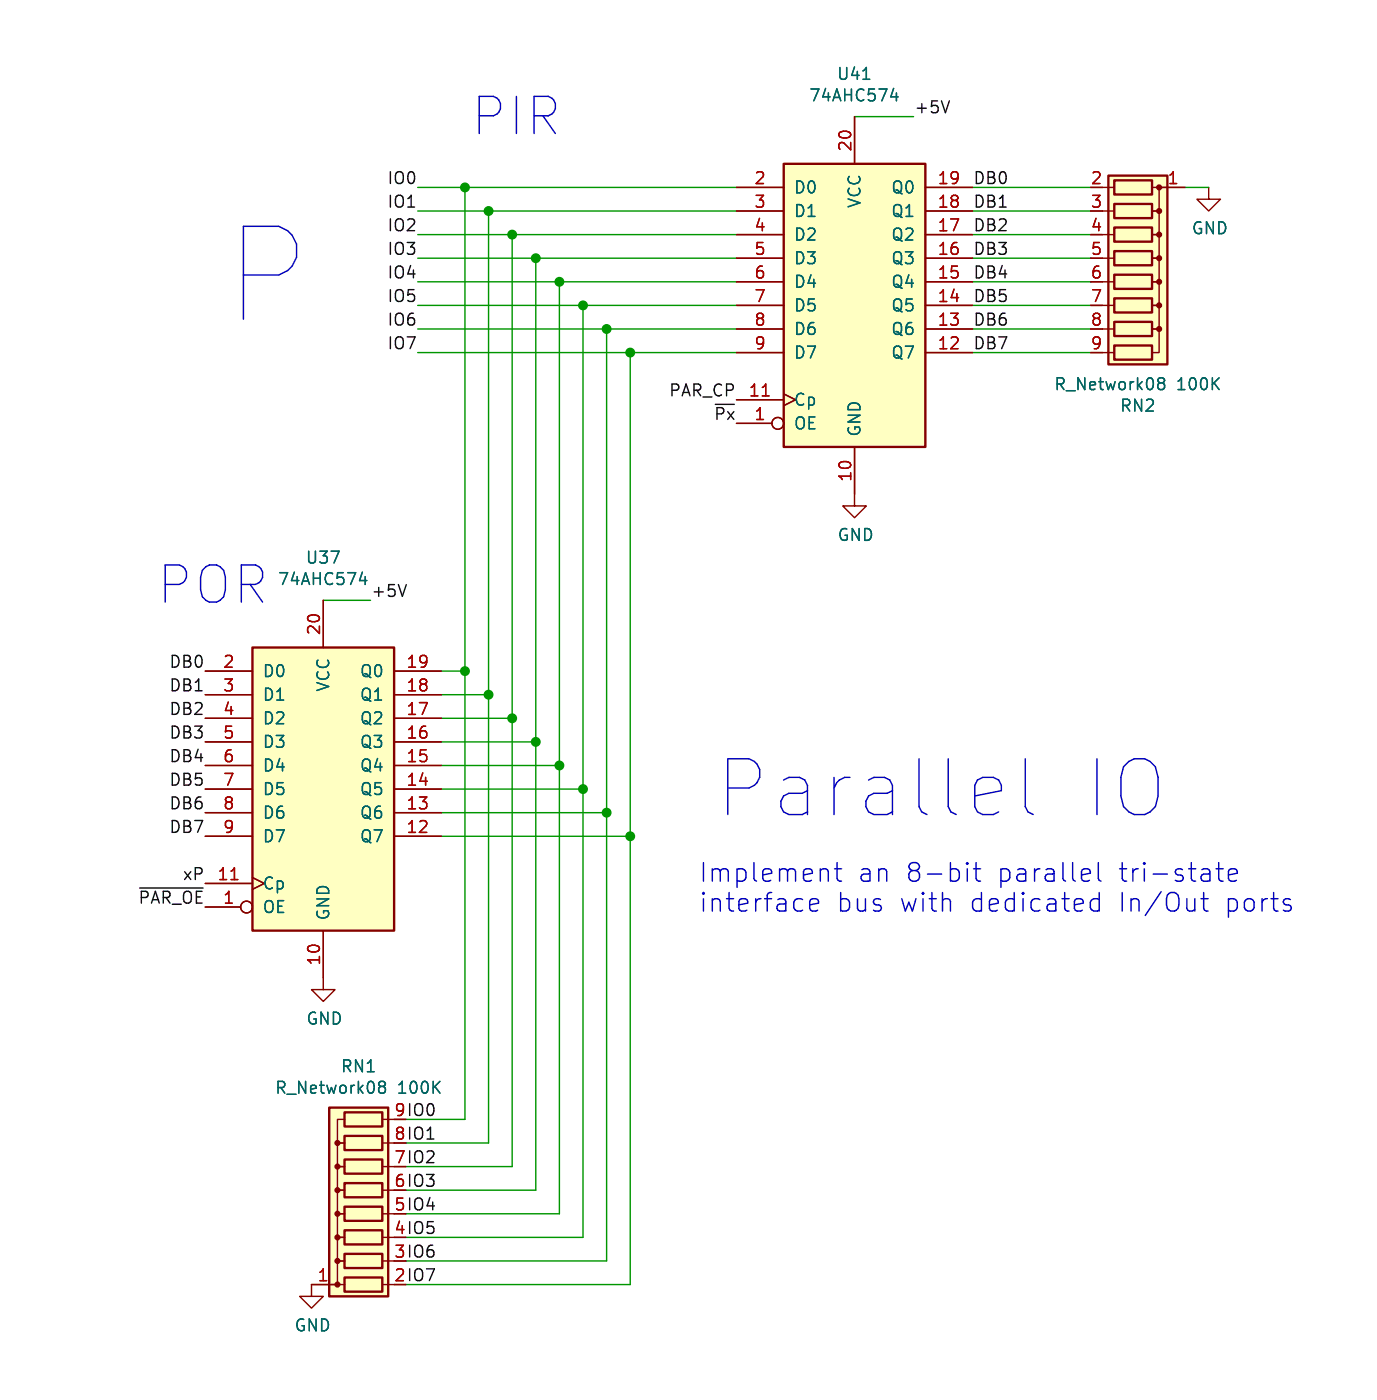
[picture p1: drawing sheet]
<svg xmlns="http://www.w3.org/2000/svg" width="148mm" height="151mm" viewBox="0 0 148 151" stroke-linecap="round" stroke-linejoin="round" font-family="sans-serif">
<defs><g id="words">
<text font-size="13.9" fill="#0000c2" x="23.7" y="35.6">P</text>
<g font-size="8.4" fill="#0000c2">
<text x="76.8" y="88.4">Parallel</text>
<text x="115.7" y="88.4">IO</text>
</g>
<g font-size="5.6" fill="#0000c2">
<text x="50.5" y="14.9">PIR</text>
<text x="16.7" y="65.3">POR</text>
</g>
<g font-size="2.8" fill="#0000c2">
<text x="75.1" y="95.1">Implement</text>
<text x="92.2" y="95.1">an</text>
<text x="97.4" y="95.1">8-bit</text>
<text x="107.3" y="95.1">parallel</text>
<text x="120.4" y="95.1">tri-state</text>
<text x="75.1" y="98.3">interface</text>
<text x="89.9" y="98.3">bus</text>
<text x="96.7" y="98.3">with</text>
<text x="104.3" y="98.3">dedicated</text>
<text x="120.4" y="98.3">In/Out</text>
<text x="131.9" y="98.3">ports</text>
</g>
<g font-size="1.8" fill="#006464">
<text x="87" y="11.1">74AHC574</text>
<text x="90" y="8.8">U41</text>
<text x="85.3" y="21">D0</text>
<text x="85.3" y="23.6">D1</text>
<text x="92.8" y="22.5" transform="rotate(-90 92.8 22.5)">VCC</text>
<text x="95.8" y="23.6">Q1</text>
<text x="95.8" y="21">Q0</text>
<text x="85.3" y="26.1">D2</text>
<text x="85.3" y="28.7">D3</text>
<text x="95.8" y="28.7">Q3</text>
<text x="95.8" y="26.1">Q2</text>
<text x="128.1" y="25.4">GND</text>
<text x="85.3" y="31.2">D4</text>
<text x="85.3" y="33.7">D5</text>
<text x="95.8" y="33.7">Q5</text>
<text x="95.8" y="31.2">Q4</text>
<text x="85.3" y="36.3">D6</text>
<text x="85.3" y="38.8">D7</text>
<text x="95.8" y="38.8">Q7</text>
<text x="95.8" y="36.3">Q6</text>
<text x="85.3" y="46.4">OE</text>
<text x="85.3" y="43.9">Cp</text>
<text x="92.8" y="47.1" transform="rotate(-90 92.8 47.1)">GND</text>
<text x="113.3" y="42.2">R_Network08</text>
<text x="120.4" y="44.5">RN2</text>
<text x="126.6" y="42.2">100K</text>
<text x="90" y="58.5">GND</text>
<text x="29.8" y="63.2">74AHC574</text>
<text x="32.8" y="60.9">U37</text>
<text x="28.2" y="73.1">D0</text>
<text x="28.2" y="75.7">D1</text>
<text x="35.6" y="74.6" transform="rotate(-90 35.6 74.6)">VCC</text>
<text x="38.6" y="75.7">Q1</text>
<text x="38.6" y="73.1">Q0</text>
<text x="28.2" y="78.2">D2</text>
<text x="28.2" y="80.7">D3</text>
<text x="28.2" y="83.3">D4</text>
<text x="38.6" y="83.3">Q4</text>
<text x="38.6" y="80.7">Q3</text>
<text x="38.6" y="78.2">Q2</text>
<text x="28.2" y="85.8">D5</text>
<text x="28.2" y="88.4">D6</text>
<text x="38.6" y="88.4">Q6</text>
<text x="38.6" y="85.8">Q5</text>
<text x="28.2" y="96">Cp</text>
<text x="28.2" y="90.9">D7</text>
<text x="38.6" y="90.9">Q7</text>
<text x="28.2" y="98.5">OE</text>
<text x="35.6" y="99.2" transform="rotate(-90 35.6 99.2)">GND</text>
<text x="32.9" y="110.5">GND</text>
<text x="29.5" y="118">R_Network08</text>
<text x="36.6" y="115.7">RN1</text>
<text x="42.8" y="118">100K</text>
<text x="31.6" y="143.5">GND</text>
</g>
<g font-size="1.8" fill="#a90000">
<text x="91.7" y="16.4" transform="rotate(-90 91.7 16.4)">20</text>
<text x="81.1" y="19.9">2</text>
<text x="81.1" y="22.5">3</text>
<text x="100.8" y="22.5">18</text>
<text x="100.8" y="19.9">19</text>
<text x="117.3" y="19.9">2</text>
<text x="117.3" y="22.5">3</text>
<text x="125.5" y="19.9">1</text>
<text x="81.1" y="25">4</text>
<text x="81.1" y="27.5">5</text>
<text x="100.8" y="27.5">16</text>
<text x="100.8" y="25">17</text>
<text x="117.3" y="25">4</text>
<text x="117.3" y="27.5">5</text>
<text x="81.1" y="30.1">6</text>
<text x="81.1" y="32.6">7</text>
<text x="81.1" y="35.2">8</text>
<text x="100.8" y="35.2">13</text>
<text x="100.8" y="32.6">14</text>
<text x="100.8" y="30.1">15</text>
<text x="117.3" y="30.1">6</text>
<text x="117.3" y="32.6">7</text>
<text x="117.3" y="35.2">8</text>
<text x="81.1" y="37.7">9</text>
<text x="100.8" y="37.7">12</text>
<text x="117.3" y="37.7">9</text>
<text x="80.5" y="42.8">11</text>
<text x="81.1" y="45.3">1</text>
<text x="91.7" y="52" transform="rotate(-90 91.7 52)">10</text>
<text x="23.9" y="72">2</text>
<text x="34.5" y="68.5" transform="rotate(-90 34.5 68.5)">20</text>
<text x="43.6" y="72">19</text>
<text x="23.9" y="74.5">3</text>
<text x="23.9" y="77.1">4</text>
<text x="43.6" y="77.1">17</text>
<text x="43.6" y="74.5">18</text>
<text x="23.9" y="79.6">5</text>
<text x="23.9" y="82.2">6</text>
<text x="43.6" y="82.2">15</text>
<text x="43.6" y="79.6">16</text>
<text x="23.9" y="84.7">7</text>
<text x="23.9" y="87.2">8</text>
<text x="23.9" y="89.8">9</text>
<text x="43.6" y="89.8">12</text>
<text x="43.6" y="87.2">13</text>
<text x="43.6" y="84.7">14</text>
<text x="23.3" y="94.9">11</text>
<text x="23.9" y="97.4">1</text>
<text x="34.5" y="104" transform="rotate(-90 34.5 104)">10</text>
<text x="42.3" y="125.3">7</text>
<text x="42.3" y="122.8">8</text>
<text x="42.3" y="120.3">9</text>
<text x="42.3" y="130.4">5</text>
<text x="42.3" y="127.9">6</text>
<text x="42.3" y="135.5">3</text>
<text x="42.3" y="133">4</text>
<text x="34.1" y="138">1</text>
<text x="42.3" y="138">2</text>
</g>
<g font-size="1.8" fill="#0f0f0f">
<text x="98.3" y="12.3">+5V</text>
<text x="41.6" y="22.5">IO1</text>
<text x="41.6" y="19.9">IO0</text>
<text x="104.6" y="22.5">DB1</text>
<text x="104.6" y="19.9">DB0</text>
<text x="41.6" y="25">IO2</text>
<text x="41.6" y="27.5">IO3</text>
<text x="104.6" y="27.5">DB3</text>
<text x="104.6" y="25">DB2</text>
<text x="41.6" y="35.2">IO6</text>
<text x="41.6" y="32.6">IO5</text>
<text x="41.6" y="30.1">IO4</text>
<text x="104.6" y="35.2">DB6</text>
<text x="104.6" y="32.6">DB5</text>
<text x="104.6" y="30.1">DB4</text>
<text x="41.6" y="37.7">IO7</text>
<text x="104.6" y="37.7">DB7</text>
<text x="71.9" y="42.8">PAR_CP</text>
<text x="76.7" y="45.3">~{Px}1</text>
<text x="39.9" y="64.4">+5V</text>
<text x="18.1" y="72">DB0</text>
<text x="18.1" y="77.1">DB2</text>
<text x="18.1" y="74.5">DB1</text>
<text x="18.1" y="82.1">DB4</text>
<text x="18.1" y="79.6">DB3</text>
<text x="18.1" y="87.2">DB6</text>
<text x="18.1" y="89.8">DB7</text>
<text x="18.1" y="84.7">DB5</text>
<text x="19.6" y="94.8">xP</text>
<text x="14.8" y="97.4">~{PAR_OE}1</text>
<text x="42.3" y="125.3">7 IO2</text>
<text x="42.3" y="122.8">8 IO1</text>
<text x="42.3" y="120.3">9 IO0</text>
<text x="42.3" y="130.4">5 IO4</text>
<text x="42.3" y="127.9">6 IO3</text>
<text x="42.3" y="135.5">3 IO6</text>
<text x="42.3" y="133">4 IO5</text>
<text x="42.3" y="138">2 IO7</text>
</g>
</g></defs>
<path d="M27.2 69.7h15.2v30.5h-15.2z" fill="#ffffc2"/>
<path d="M27.2 69.7h15.2v30.5h-15.2z" fill="none" stroke="#840000" stroke-width=".25"/>
<g fill="none" stroke="#840000" stroke-width=".15">
<path d="M22.1 79.9h5.1M22.1 77.3h5.1M22.1 74.8h5.1M22.1 72.2h5.1M34.8 64.6v5.1M42.4 79.9h5.1M42.4 77.3h5.1M42.4 74.8h5.1M42.4 72.2h5.1M22.1 97.6h3.8M22.1 95.1h5.1M22.1 90h5.1"/>
<path d="M22.1 87.5h5.1M22.1 84.9h5.1M22.1 82.4h5.1M27.2 94.5l1.2 .6-1.2 .6M42.4 90h5.1M42.4 87.5h5.1M42.4 84.9h5.1M42.4 82.4h5.1M34.8 100.2v6.3h1.2l-1.2 1.3-1.3-1.3h1.3M33.5 138.3v1.3h1.3l-1.3 1.2-1.3-1.2h1.3"/>
<circle cx="26.5" cy="97.6" r=".63"/>
</g>
<path d="M24.9 94.7h.7" fill="none" stroke="#a90000" stroke-width=".15"/>
<path d="M38.7 62.5h.8M39.3 62.1v.8" fill="none" stroke="#006464" stroke-width=".15"/>
<path d="M35.4 119.2h6.4v20.4h-6.4z" fill="#ffffc2"/>
<path d="M35.4 119.2h6.4v20.4h-6.4zM37.1 119.7h4v1.6h-4zM37.1 137.5h4v1.5h-4zM37.1 135h4v1.5h-4zM37.1 132.4h4v1.6h-4zM37.1 129.9h4v1.5h-4zM37.1 127.4h4v1.5h-4zM37.1 124.8h4v1.5h-4zM37.1 122.3h4v1.5h-4z" fill="none" stroke="#840000" stroke-width=".25"/>
<g fill="#840000" stroke="#840000" stroke-width=".15">
<circle cx="36.3" cy="138.3" r=".25"/>
<circle cx="36.3" cy="135.7" r=".25"/>
<circle cx="36.3" cy="133.2" r=".25"/>
<circle cx="36.3" cy="130.7" r=".25"/>
<circle cx="36.3" cy="128.1" r=".25"/>
<circle cx="36.3" cy="125.6" r=".25"/>
<circle cx="36.3" cy="123" r=".25"/>
</g>
<path d="M33.5 138.3h2.5M37.1 120.5h-.8v2.5h.8h-.8v2.6h.8h-.8v2.5h.8h-.8v2.6h.8h-.8v2.5h.8h-.8v2.5h.8h-.8v2.6h.8M41.1 138.3h1.3M41.1 135.7h1.3M41.1 133.2h1.3M41.1 130.7h1.3M41.1 128.1h1.3M41.1 125.6h1.3M41.1 123h1.3M41.1 120.5h1.3" fill="none" stroke="#840000" stroke-width=".15"/>
<path d="M40.7 116.7l.3 .3M40.7 116.7l.3-.3 .3 .1 .2 .2-.3 .3M41 117h.2M41 117l-.3 .2M41.2 117l.3 .2v.2l-.2 .2-.3 .1-.3-.3" fill="none" stroke="#006464" stroke-width=".15"/>
<path d="M119.2 18.9h6.4v20.3h-6.4z" fill="#ffffc2"/>
<path d="M119.2 18.9h6.4v20.3h-6.4zM119.9 19.4h4v1.5h-4zM119.9 22h4v1.5h-4zM119.9 24.5h4v1.5h-4zM119.9 27h4v1.6h-4zM119.9 29.6h4v1.5h-4zM119.9 32.1h4v1.5h-4zM119.9 34.7h4v1.5h-4zM119.9 37.2h4v1.5h-4z" fill="none" stroke="#840000" stroke-width=".25"/>
<g fill="#840000" stroke="#840000" stroke-width=".15">
<circle cx="124.7" cy="20.2" r=".25"/>
<circle cx="124.7" cy="22.7" r=".25"/>
<circle cx="124.7" cy="25.3" r=".25"/>
<circle cx="124.7" cy="27.8" r=".25"/>
<circle cx="124.7" cy="30.3" r=".25"/>
<circle cx="124.7" cy="32.9" r=".25"/>
<circle cx="124.7" cy="35.4" r=".25"/>
</g>
<path d="M118.6 20.2h1.3M118.6 22.7h1.3M118.6 25.3h1.3M118.6 27.8h1.3M118.6 30.3h1.3M118.6 32.9h1.3M118.6 35.4h1.3M118.6 38h1.3M123.9 20.2h.8v2.5h-.8h.8v2.6h-.8h.8v2.5h-.8h.8v2.5h-.8h.8v2.6h-.8h.8v2.5h-.8h.8v2.6h-.8M124.9 20.2h2.6M130 20.2v1.2h1.3l-1.3 1.3-1.2-1.3h1.2" fill="none" stroke="#840000" stroke-width=".15"/>
<path d="M124.6 41l.2 .2M124.6 40.9l.2-.2h.4l.1 .3-.3 .2M124.8 41.2h.2M124.8 41.2l-.2 .3M125 41.2l.3 .3v.2l-.1 .2h-.4l-.2-.2" fill="none" stroke="#006464" stroke-width=".15"/>
<path d="M84.3 17.6h15.2v30.5h-15.2z" fill="#ffffc2"/>
<path d="M84.3 17.6h15.2v30.5h-15.2z" fill="none" stroke="#840000" stroke-width=".25"/>
<g fill="none" stroke="#840000" stroke-width=".15">
<path d="M91.9 12.6v5M79.2 38h5.1M79.2 35.4h5.1M79.2 32.9h5.1M79.2 30.3h5.1M79.2 27.8h5.1M79.2 25.3h5.1M79.2 22.7h5.1M79.2 20.2h5.1M99.5 38h5.1M99.5 35.4h5.1M99.5 32.9h5.1"/>
<path d="M99.5 30.3h5.1M99.5 27.8h5.1M99.5 25.3h5.1M99.5 22.7h5.1M99.5 20.2h5.1M124.9 20.2h2.6M79.2 45.6h3.8M79.2 43h5.1M84.3 42.4l1.3 .6-1.3 .7M91.9 48.1v6.4h1.3l-1.3 1.2-1.2-1.2h1.2M22.1 79.9h5.1M22.1 77.3h5.1"/>
<path d="M22.1 74.8h5.1M22.1 72.2h5.1M34.8 64.6v5.1M42.4 79.9h5.1M42.4 77.3h5.1M42.4 74.8h5.1M42.4 72.2h5.1M22.1 97.6h3.8M22.1 95.1h5.1M22.1 90h5.1M22.1 87.5h5.1M22.1 84.9h5.1"/>
<path d="M22.1 82.4h5.1M27.2 94.5l1.2 .6-1.2 .6M42.4 90h5.1M42.4 87.5h5.1M42.4 84.9h5.1M42.4 82.4h5.1M34.8 100.2v5.1M33.5 138.3h2.5"/>
<circle cx="83.7" cy="45.6" r=".63"/>
<circle cx="26.5" cy="97.6" r=".63"/>
</g>
<path d="M82 42.6h.7M24.9 94.7h.7" fill="none" stroke="#a90000" stroke-width=".15"/>
<g fill="none" stroke="#006464" stroke-width=".15">
<path d="M92.8 8.5h.8M95.8 10.4h.8M96.4 10v.9M124.6 41l.2 .2M124.6 40.9l.2-.2h.4l.1 .3-.3 .2M124.8 41.2h.2M124.8 41.2l-.2 .3M125 41.2l.3 .3v.2l-.1 .2h-.4l-.2-.2M38.7 62.5h.8M39.3 62.1v.8M40.7 116.7l.3 .3M40.7 116.7l.3-.3 .3 .1 .2 .2-.3 .3"/>
<path d="M41 117h.2M41 117l-.3 .2M41.2 117l.3 .2v.2l-.2 .2-.3 .1-.3-.3"/>
</g>
<path d="M102.1 10.9l-.4 1.2M43.7 62.9l-.4 1.3M15 95.6h6.9" fill="none" stroke="#0f0f0f" stroke-width=".15"/>
<g fill="none" stroke="#0000c2" stroke-width=".15">
<path d="M87.1 97.4l1-.2-.1-.4-.2-.1h-.4l-.2 .1-.1 .2v.8l.1 .2 .2 .1h.4l.2-.1M89 93.6l.1 .2v1.1M89.8 93.5h.7M90.1 92.9v1.7l.1 .2 .3 .1M104.1 92.9v.2M104.1 93.5v1.4M104.1 92.9l-.1 .1 .1 .1M104.1 92.9l.1 .1-.1 .1M104.7 93.5h.8M105 92.9v1.7l.1 .2 .4 .1M106.9 83.7l.5 .3 .3 .5v.6l-2.8 .6M107.4 87.4l-.5 .3"/>
<path d="M110.3 81.7v5.1l.3 .6 .5 .3M117 93.5l.2 .1 .1 .4-1 .2M117.2 94.8l-.2 .1M118.2 92.9v1.7v.2l.2 .1M118.2 96.8l-.1-.1h-.4l-.2 .1-.2 .3v.6l.2 .3 .2 .1h.4l.1-.1M118.2 96.1v2M129.2 96.7h.8M129.5 96.1v1.7l.1 .2 .4 .1M130.8 93.5h.8M131.1 92.9v1.7l.1 .2 .4 .1M132.2 94.2l.9-.2-.1-.4-.2-.1h-.4l-.2 .1v.2v.8v.2l.2 .1h.4l.2-.1"/>
</g>
<g fill="none" stroke="#009600" stroke-width=".15">
<path d="M91.9 12.6h6.4M44.9 20.2h34.3M44.9 25.3h34.3M44.9 30.3h34.3M44.9 27.8h34.3M44.9 35.4h34.3M44.9 38h34.3M44.9 32.9h34.3M44.9 22.7h34.3M50 20.2v100.3h-6.3M52.6 22.7v100.3h-8.9M55.1 25.3v100.3h-11.4"/>
<path d="M57.6 27.8v100.3h-13.9M60.2 30.3v100.4h-16.5M62.7 32.9v100.3h-19M65.3 35.4v100.3h-21.6M67.8 38v100.3h-24.1M104.6 20.2h12.7M104.6 25.3h12.7M104.6 30.3h12.7M104.6 27.8h12.7M104.6 35.4h12.7M104.6 38h12.7M104.6 32.9h12.7"/>
<path d="M104.6 22.7h12.7M127.5 20.2h2.5M34.8 64.6h5.1M47.5 79.9h10.1M47.5 72.2h2.5M47.5 77.3h7.6M47.5 74.8h5.1M47.5 90h20.3M47.5 82.4h12.7M47.5 84.9h15.2M47.5 87.5h17.8"/>
</g>
<g fill="#009600" stroke="#009600" stroke-width=".15">
<circle cx="55.1" cy="77.3" r=".46"/>
<circle cx="50" cy="72.2" r=".46"/>
<circle cx="52.6" cy="74.8" r=".46"/>
<circle cx="57.6" cy="79.9" r=".46"/>
<circle cx="60.2" cy="30.3" r=".46"/>
<circle cx="62.7" cy="32.9" r=".46"/>
<circle cx="57.6" cy="27.8" r=".46"/>
<circle cx="55.1" cy="25.3" r=".46"/>
<circle cx="52.6" cy="22.7" r=".46"/>
<circle cx="50" cy="20.2" r=".46"/>
<circle cx="67.8" cy="38" r=".46"/>
<circle cx="60.2" cy="82.4" r=".46"/>
<circle cx="65.3" cy="35.4" r=".46"/>
<circle cx="67.8" cy="90" r=".46"/>
<circle cx="62.7" cy="84.9" r=".46"/>
<circle cx="65.3" cy="87.5" r=".46"/>
</g>
<use href="#words"/>
</svg>
